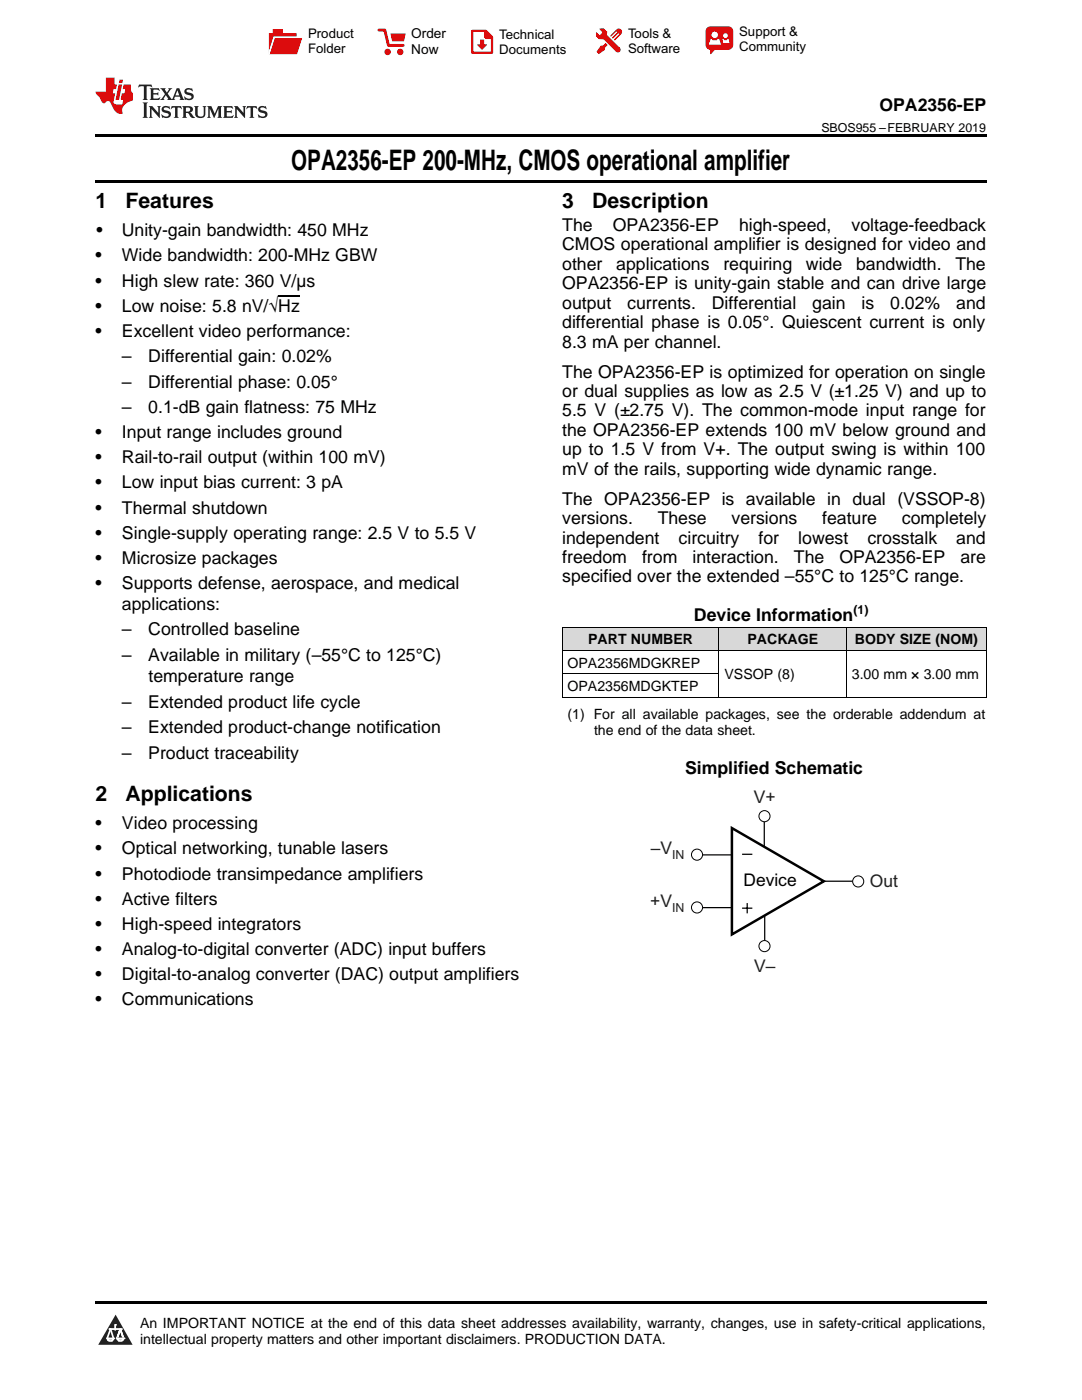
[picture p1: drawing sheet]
<svg xmlns="http://www.w3.org/2000/svg" width="216mm" height="279mm" viewBox="0 0 216 279" stroke-linecap="round" stroke-linejoin="round" font-family="sans-serif">
<defs><g id="words">
<text font-size="5.6" x="58.1" y="33.9">OPA2356-EP 200-MHz, CMOS operational amplifier</text>
<g font-size="4.2">
<text x="19" y="41.5">1</text>
<text x="25" y="41.5">Features</text>
<text x="112.2" y="41.5">3</text>
<text x="118.2" y="41.5">Description</text>
<text x="19" y="159.8">2</text>
<text x="25" y="159.8">Applications</text>
</g>
<g font-size="3.5">
<text x="175.5" y="22.2">OPA2356-EP</text>
<text x="19.2" y="47.2">•</text>
<text x="24.3" y="47.2">Unity-gain bandwidth: 450 MHz</text>
<text x="112.2" y="46.1">The</text>
<text x="122.3" y="46.1">OPA2356-EP</text>
<text x="147.5" y="46.1">high-speed,</text>
<text x="169.9" y="46.1">voltage-feedback</text>
<text x="19" y="52.2">•</text>
<text x="24.3" y="52.2">Wide bandwidth: 200-MHz GBW</text>
<text x="112.2" y="50">CMOS operational amplifier is designed for video and</text>
<text x="112.2" y="53.9">other</text>
<text x="123" y="53.9">applications</text>
<text x="144.3" y="53.9">requiring</text>
<text x="160.8" y="53.9">wide</text>
<text x="170.8" y="53.9">bandwidth.</text>
<text x="190.6" y="53.9">The</text>
<text x="19" y="57.2">•</text>
<text x="24.3" y="57.2">High slew rate: 360 V/µs</text>
<text x="112.2" y="57.7">OPA2356-EP is unity-gain stable and can drive large</text>
<text x="19" y="62.2">•</text>
<text x="24.3" y="62.2">Low noise: 5.8 nV/√Hz</text>
<text x="112.2" y="61.6">output</text>
<text x="112.2" y="65.5">differential phase is 0.05°. Quiescent current is only</text>
<text x="125.2" y="61.6">currents.</text>
<text x="142" y="61.6">Differential</text>
<text x="162.1" y="61.6">gain</text>
<text x="171.9" y="61.6">is</text>
<text x="177.6" y="61.6">0.02%</text>
<text x="190.8" y="61.6">and</text>
<text x="19" y="67.2">•</text>
<text x="24.3" y="67.2">Excellent video performance:</text>
<text x="112.2" y="69.4">8.3 mA per channel.</text>
<text x="24.3" y="72.3">–</text>
<text x="24.3" y="77.4">–</text>
<text x="29.6" y="72.3">Differential gain: 0.02%</text>
<text x="29.6" y="77.4">Differential phase: 0.05°</text>
<text x="112.2" y="75.4">The OPA2356-EP is optimized for operation on single</text>
<text x="24.3" y="82.4">–</text>
<text x="29.6" y="82.4">0.1-dB gain flatness: 75 MHz</text>
<text x="112.2" y="79.2">or dual supplies as low as 2.5 V (±1.25 V) and up to</text>
<text x="112.2" y="83.1">5.5 V (±2.75 V). The common-mode input range for</text>
<text x="19" y="87.5">•</text>
<text x="24.3" y="87.5">Input range includes ground</text>
<text x="112.2" y="87">the OPA2356-EP extends 100 mV below ground and</text>
<text x="19" y="92.5">•</text>
<text x="24.3" y="92.5">Rail-to-rail output (within 100 mV)</text>
<text x="112.2" y="90.9">up to 1.5 V from V+. The output swing is within 100</text>
<text x="112.2" y="94.8">mV of the rails, supporting wide dynamic range.</text>
<text x="19" y="97.5">•</text>
<text x="24.3" y="97.5">Low input bias current: 3 pA</text>
<text x="112.2" y="100.7">The OPA2356-EP is available in dual (VSSOP-8)</text>
<text x="19" y="102.5">•</text>
<text x="19" y="107.5">•</text>
<text x="24.3" y="102.5">Thermal shutdown</text>
<text x="24.3" y="107.5">Single-supply operating range: 2.5 V to 5.5 V</text>
<text x="112.2" y="104.6">versions.</text>
<text x="131.2" y="104.6">These</text>
<text x="146" y="104.6">versions</text>
<text x="164" y="104.6">feature</text>
<text x="180" y="104.6">completely</text>
<text x="19" y="112.5">•</text>
<text x="24.3" y="112.5">Microsize packages</text>
<text x="112.2" y="108.5">independent</text>
<text x="112.2" y="112.4">freedom</text>
<text x="128.1" y="112.4">from</text>
<text x="135.4" y="108.5">circuitry</text>
<text x="138.2" y="112.4">interaction.</text>
<text x="151.4" y="108.5">for</text>
<text x="158.4" y="112.4">The</text>
<text x="159.3" y="108.5">lowest</text>
<text x="167.5" y="112.4">OPA2356-EP</text>
<text x="173.1" y="108.5">crosstalk</text>
<text x="190.8" y="108.5">and</text>
<text x="191.6" y="112.4">are</text>
<text x="19" y="117.5">•</text>
<text x="24.3" y="117.5">Supports defense, aerospace, and medical</text>
<text x="112.2" y="116.2">specified over the extended –55°C to 125°C range.</text>
<text x="24.3" y="121.7">applications:</text>
<text x="138.5" y="124">Device Information</text>
<text x="24.3" y="126.8">–</text>
<text x="24.3" y="131.9">–</text>
<text x="29.6" y="126.8">Controlled baseline</text>
<text x="29.6" y="131.9">Available in military (–55°C to 125°C)</text>
<text x="29.6" y="136.1">temperature range</text>
<text x="24.3" y="141.2">–</text>
<text x="29.6" y="141.2">Extended product life cycle</text>
<text x="24.3" y="146.3">–</text>
<text x="29.6" y="146.3">Extended product-change notification</text>
<text x="24.3" y="151.4">–</text>
<text x="29.6" y="151.4">Product traceability</text>
<text x="136.7" y="154.4">Simplified Schematic</text>
<text x="19" y="165.5">•</text>
<text x="24.3" y="165.5">Video processing</text>
<text x="19" y="170.5">•</text>
<text x="24.3" y="170.5">Optical networking, tunable lasers</text>
<text x="19" y="175.5">•</text>
<text x="24.3" y="175.5">Photodiode transimpedance amplifiers</text>
<text x="148.3" y="176.9">Device</text>
<text x="19" y="180.6">•</text>
<text x="19" y="185.6">•</text>
<text x="24.3" y="180.6">Active filters</text>
<text x="24.3" y="185.6">High-speed integrators</text>
<text x="19" y="190.6">•</text>
<text x="24.3" y="190.6">Analog-to-digital converter (ADC) input buffers</text>
<text x="19" y="195.6">•</text>
<text x="24.3" y="195.6">Digital-to-analog converter (DAC) output amplifiers</text>
<text x="19" y="200.6">•</text>
<text x="24.3" y="200.6">Communications</text>
</g>
<g font-size="3.5" fill="#231f20">
<text x="150.4" y="160.2">V+</text>
<text x="129.8" y="170.4">–V</text>
<text x="173.6" y="177.1">Out</text>
<text x="129.7" y="181">+V</text>
<text x="150.5" y="194">V–</text>
</g>
<g font-size="2.8">
<text x="117.4" y="128.6">PART NUMBER</text>
<text x="149.2" y="128.6">PACKAGE</text>
<text x="170.6" y="128.6">BODY SIZE (NOM)</text>
<text x="113.2" y="133.3">OPA2356MDGKREP</text>
<text x="113.2" y="137.9">OPA2356MDGKTEP</text>
<text x="144.6" y="135.6">VSSOP (8)</text>
<text x="170" y="135.6">3.00 mm × 3.00 mm</text>
<text x="113.2" y="143.4">(1) For all available packages, see the orderable addendum at</text>
<text x="118.5" y="146.6">the end of the data sheet.</text>
<text x="27.9" y="265">An IMPORTANT NOTICE at the end of this data sheet addresses availability, warranty, changes, use in safety-critical applications,</text>
<text x="27.9" y="268.2">intellectual property matters and other important disclaimers. PRODUCTION DATA.</text>
</g>
<g font-size="2.7">
<text x="82.1" y="7.7">Order</text>
<text x="82.1" y="10.7">Now</text>
</g>
<g font-size="2.6">
<text x="61.5" y="7.6">Product</text>
<text x="61.5" y="10.6">Folder</text>
<text x="99.6" y="7.8">Technical</text>
<text x="99.6" y="10.8">Documents</text>
<text x="125.3" y="7.6">Tools &amp;</text>
<text x="125.3" y="10.6">Software</text>
<text x="147.5" y="7.2">Support &amp;</text>
<text x="147.5" y="10.2">Community</text>
</g>
<g font-size="2.5">
<text x="163.9" y="26.3">SBOS955 –FEBRUARY 2019</text>
<text x="170.3" y="122.6">(1)</text>
</g>
<g font-size="2.5" fill="#231f20">
<text x="134.1" y="171.4">IN</text>
<text x="134.1" y="182">IN</text>
</g>
</g></defs>
<g fill="#d8d8d8">
<path d="M112.2 125.2h31.3v4.7h-31.3z"/>
<path d="M143.5 125.2h25.4v4.7h-25.4z"/>
<path d="M168.9 125.2h27.9v4.7h-27.9z"/>
</g>
<path d="M23.1 262.4l3.4 6h-6.9z" fill="#231f20"/>
<path d="M21.4 267.1h1.2l-.3 .5h-.3a.55 .55 0 0 1-.6-.5z" fill-rule="evenodd" fill="#fff"/>
<path d="M21.4 267.1h1.2l-.3 .5h-.3a.55 .55 0 0 1-.6-.5z" fill="none" stroke="#231f20" stroke-width=".34"/>
<path d="M21.4 267.1l1.2 .1-.3 .4h-.5z" fill="none" stroke="#fff" stroke-width=".34"/>
<path d="M23 265.3h.1" fill="none" stroke="#fff" stroke-width=".34"/>
<path d="M23 264.4v.9z" fill="#fff"/>
<path d="M23 264.4v.9z" fill="none" stroke="#fff" stroke-width=".34"/>
<circle cx="23" cy="264.4" r=".17" fill="#fff"/>
<path d="M21.9 265.2h.1" fill="none" stroke="#fff" stroke-width=".34"/>
<path d="M21.9 265.2h2.3z" fill="#fff"/>
<path d="M21.9 265.2h2.3z" fill="none" stroke="#fff" stroke-width=".34"/>
<circle cx="24.2" cy="265.2" r=".17" fill="#fff"/>
<path d="M23.3 267.1h.1" fill="none" stroke="#fff" stroke-width=".34"/>
<path d="M24 265.2l-.7 1.9z" fill="#fff"/>
<path d="M24 265.2l-.7 1.9z" fill="none" stroke="#fff" stroke-width=".34"/>
<path d="M24 265.2l.7 1.9z" fill="#fff"/>
<path d="M24 265.2l.7 1.9z" fill="none" stroke="#fff" stroke-width=".34"/>
<path d="M24.6 267.1h.1" fill="none" stroke="#fff" stroke-width=".34"/>
<circle cx="21.4" cy="267.1" r=".17" fill="#fff"/>
<path d="M22.1 265.2l-.7 1.9z" fill="#fff"/>
<path d="M22.1 265.2l-.7 1.9z" fill="none" stroke="#fff" stroke-width=".34"/>
<path d="M22.1 265.2l.5 1.9z" fill="#fff"/>
<path d="M22.1 265.2l.5 1.9z" fill="none" stroke="#fff" stroke-width=".34"/>
<circle cx="22.6" cy="267.1" r=".17" fill="#fff"/>
<path d="M23.4 267.1h1.3a.65 .65 0 0 1-.7 .5 .65 .65 0 0 1-.6-.5z" fill-rule="evenodd" fill="#fff"/>
<path d="M23.4 267.1h1.3a.65 .65 0 0 1-.7 .5 .65 .65 0 0 1-.6-.5z" fill="none" stroke="#231f20" stroke-width=".34"/>
<path d="M23.4 267.1h1.3l-.4 .5h-.6z" fill="none" stroke="#fff" stroke-width=".34"/>
<path d="M23.3 267.1h.1" fill="none" stroke="#fff" stroke-width=".34"/>
<circle cx="24.7" cy="267.1" r=".17" fill="#fff"/>
<path d="M19 35.9h177.8v.5h-177.8zM19 26.8h177.8v.6h-177.8zM19 259.7h177.8v.5h-177.8z" fill="#000"/>
<g fill="none" stroke="#000" stroke-width=".2">
<path d="M112.2 139.2h84.6M112.2 134.5h31.3M112.2 129.8h84.6M112.2 125.2h84.6M112.2 125.2v14M143.5 125.2v14M168.9 125.2v14M196.8 125.2v14"/>
<circle cx="139.1" cy="170.6" r="1.11"/>
<circle cx="152.5" cy="162.9" r="1.11"/>
<circle cx="171.2" cy="175.9" r="1.11"/>
<circle cx="139.1" cy="181.1" r="1.11"/>
<circle cx="152.5" cy="188.8" r="1.11"/>
</g>
<path d="M146 165.3l18.4 10.6-18.4 10.6z" fill="none" stroke="#000" stroke-width=".5"/>
<path d="M140.2 170.6h5.8M148.1 170.5h2M152.5 164v5M164.3 175.9h5.8M140.2 181.1h5.8M148.1 181.2h2M149.1 180.2v2.1M152.6 182.7v5" fill="none" stroke="#000" stroke-width=".25"/>
<path d="M27.7 16.9l-.1 .6 .6-.3h.5v.2v2.2l-.2 .4h1l-.2-.4v-2.2v-.2h.5l.6 .3-.2-.6zM29.9 17.6l.2 .4v1.6l-.2 .4h1.9l.1-.6a1.09 1.09 0 0 1-1.3 .1v-.6h.6l.4 .2v-.7l-.2 .2h-.8v-.6l.2-.1a1.01 1.01 0 0 1 1 .3l-.1-.6zM32 17.6l.9 1.2-1 1.2h.9l-.2-.3 .5-.7 .5 .7-.3 .3h1.7l-.2-.3 .1-.4h1l.1 .4-.2 .3h1l-.3-.4-.7-2h-.5l-1 2.2-.8-1.1 .9-1.1h-.9l.2 .2-.4 .7-.4-.7 .2-.2zM35.4 18l.4 1h-.8zM37 17.7a.66 .66 0 0 0-.2 .8 .66 .66 0 0 0 .6 .4l.7 .2 .1 .2a.8 .8 0 0 1-.7 .4 .8 .8 0 0 1-.7-.5l.1 .8 .2-.2a.94 .94 0 0 0 1.1 .1 .94 .94 0 0 0 .4-.9 1.48 1.48 0 0 0-1.3-.6v-.4a1.1 1.1 0 0 1 1.2 .2l-.2-.6-.2 .1-.5-.1zM28.5 20.4l.2 .4v2.3l-.2 .4h1l-.2-.4v-2.3l.2-.4zM29.7 21.2l.2 .4v1.5l-.2 .4h.8l-.3-.4 .1-1.3 1.6 1.8v-2l.2-.4h-.7l.2 .2v1.1l-1.2-1.3zM32.5 21.3a.66 .66 0 0 0-.2 .8 .66 .66 0 0 0 .6 .4l.6 .2 .2 .2a.8 .8 0 0 1-.8 .4 .8 .8 0 0 1-.7-.5l.2 .7 .2-.1a.94 .94 0 0 0 1 .1 .94 .94 0 0 0 .5-1 1.47 1.47 0 0 0-1.3-.6l-.1-.3a1.1 1.1 0 0 1 1.3 .2l-.2-.6-.2 .1-.5-.2zM34.3 21.2l-.2 .6a.64 .64 0 0 1 .8-.3v1.6l-.2 .4h1l-.3-.4 .1-1.6a.66 .66 0 0 1 .8 .3l-.2-.6zM36.3 21.2l.3 .4v1.5l-.3 .4h1l-.2-.2v-.7h.5l.1 .1a.8 .8 0 0 0 1.2 .7l-1-1a.62 .62 0 0 0 .6-.5 .62 .62 0 0 0-.6-.7zM37.1 21.5h.1a.48 .48 0 0 1 .6 0 .48 .48 0 0 1 .1 .6l-.2 .1-.6 .1zM38.7 21.2l.2 .2a2.29 2.29 0 0 0 .4 2 1.05 1.05 0 0 0 1.7-.7v-1.3l.2-.2h-.8l.2 .4v1.1a.61 .61 0 0 1-.6 .6 .61 .61 0 0 1-.6-.6v-1.1l.3-.4zM41.3 21.2l.3 .4v1.5l-.3 .4h.8l-.2-.4v-1.4l.8 1.9 .9-1.9v1.4l-.2 .4h.9l-.2-.4v-1.5l.2-.4h-.8l-.7 1.5-.6-1.5zM44.5 21.2l.2 .4v1.5l-.2 .4h1.9l.2-.6a1.1 1.1 0 0 1-1.4 .2v-.7h.6l.4 .2v-.6l-.2 .1-.8 .1v-.6l.2-.1a1.02 1.02 0 0 1 1.1 .2l-.2-.5zM46.7 21.2l.2 .4v1.5l-.2 .4h.8l-.3-.4 .1-1.3 1.6 1.8v-2l.2-.4h-.7l.2 .2v1.1l-1.2-1.3zM49.3 21.2l-.1 .6a.64 .64 0 0 1 .8-.3v1.6l-.3 .4h1l-.2-.4v-1.6a.66 .66 0 0 1 .8 .3l-.1-.6zM51.7 21.3a.66 .66 0 0 0-.2 .7 .66 .66 0 0 0 .7 .5l.6 .2 .1 .2a.8 .8 0 0 1-.7 .4 .8 .8 0 0 1-.7-.5l.1 .7 .2-.1a.94 .94 0 0 0 1.1 .1 .94 .94 0 0 0 .4-1 1.48 1.48 0 0 0-1.2-.6l-.1-.3a1.1 1.1 0 0 1 1.2 .2l-.2-.6-.1 .1-.6-.2z" fill="#231f20"/>
<path d="M21.1 15.5v2.8h-2v.4l.9 .9a.96 .96 0 0 0 1 1 .59 .59 0 0 1 .5-.4 .59 .59 0 0 1 .5 .3l.4 .8a1.61 1.61 0 0 0 2.1 1.3 1.63 1.63 0 0 1 1.1-2.2l.9-.3v-1.5a1.6 1.6 0 0 1-.4-1.7h-1.4l-.2 .9h.5l-.2 .8h-.5l-.2 1v.3h.5l-.2 .9h-.7a.74 .74 0 0 1-1-.6l.3-1.6h-.5l.2-.8h.5l.1-.9h-.4v-1.4zM23.7 16.9l-.7 3h.8l.6-3zM23.8 15.9l-.1 .7h.7l.2-.7z" fill="#ee1d23"/>
<g fill="#d60000">
<path d="M54.4 5.8h2v.8h2.8v4.2h-5.5v-4.2h.7z" fill-rule="evenodd"/>
<path d="M54.7 7.5h5.6l-1 3.3h-5.6z" fill-rule="evenodd"/>
</g>
<path d="M54.6 7.4h5.8l-.1 .1h-5.5l-1.1 3.3z" fill-rule="evenodd" fill="#fff"/>
<path d="M54.6 7.4h5.8l-.1 .1h-5.5l-1.1 3.3z" fill="none" stroke="#fff" stroke-width=".2"/>
<path d="M75.6 6h1.2l.7 3.1h3" fill="none" stroke="#d60000" stroke-width=".56"/>
<g fill="#d60000">
<path d="M77.9 6.7h3.1l-.4 1.5h-2.3z" fill-rule="evenodd"/>
<circle cx="77.3" cy="10.4" r=".64"/>
<circle cx="79.9" cy="10.4" r=".64"/>
</g>
<path d="M94.2 6.2h2.7l1.3 1.2v3.1h-4z" fill="none" stroke="#d60000" stroke-width=".44"/>
<g fill="#d60000">
<path d="M95.8 7.9h.8v1h.6l-1 1.1-1-1v-.1h.6z" fill-rule="evenodd"/>
<path d="M96.6 6.2h.3l1.3 1.2v.4h-1.3l-.3-.4z" fill-rule="evenodd"/>
<path d="M119.6 5.7h.9l.6 .6 .1 .7 2.5 2.5-.8 .8-2.3-2.3-1.1-.2-.6-.6v-.8l.7 .6 .5-.4v-.2l-.4-.5z" fill-rule="evenodd"/>
<path d="M119.9 9.1h.4l.5-.5 .4 .4-.5 .5v.4l-1.2 .9-.5-.5z" fill-rule="evenodd"/>
<path d="M123 5.9a.67 .67 0 0 1 .9 0 .67 .67 0 0 1 0 .9z" fill-rule="evenodd"/>
<path d="M123 5.9l.9 .9-1.2 1.2h-.2l.1-.2 .9-.9 .1-.2h-.3l-.9 1h-.2v-.2l.9-1 .1-.2h-.3l-.9 1h-.2v-.2z" fill-rule="evenodd"/>
<circle cx="123.3" cy="9.9" r=".54"/>
</g>
<path d="M121.1 6.3l-.1 .7" fill="none" stroke="#d60000" stroke-width=".2"/>
<g fill="#d60000">
<path d="M141.1 5.5l.6-.2h3.6a.95 .95 0 0 1 1 .9v2.8a.95 .95 0 0 1-1 .9h-3.6a.95 .95 0 0 1-.9-.9v-2.8z" fill-rule="evenodd"/>
<path d="M141.7 9.9h.9l-.7 .9h-.2z" fill-rule="evenodd"/>
</g>
<g fill="#fff">
<path d="M144.3 8.6h1.3z"/>
<path d="M141.8 7.8h.3l.1 .2h.8l.2-.2h.3l.4 1.1h-2.5z" fill-rule="evenodd"/>
<path d="M144.2 7.8h.2l.2 .2h.4l.2-.2h.2l.2 .8h-1.3z" fill-rule="evenodd"/>
<circle cx="142.6" cy="6.9" r=".65"/>
<circle cx="144.8" cy="7.1" r=".48"/>
</g>
<path d="M55.5 59.1h4.3" fill="none" stroke="#000" stroke-width=".25"/>
<use href="#words"/>
</svg>
